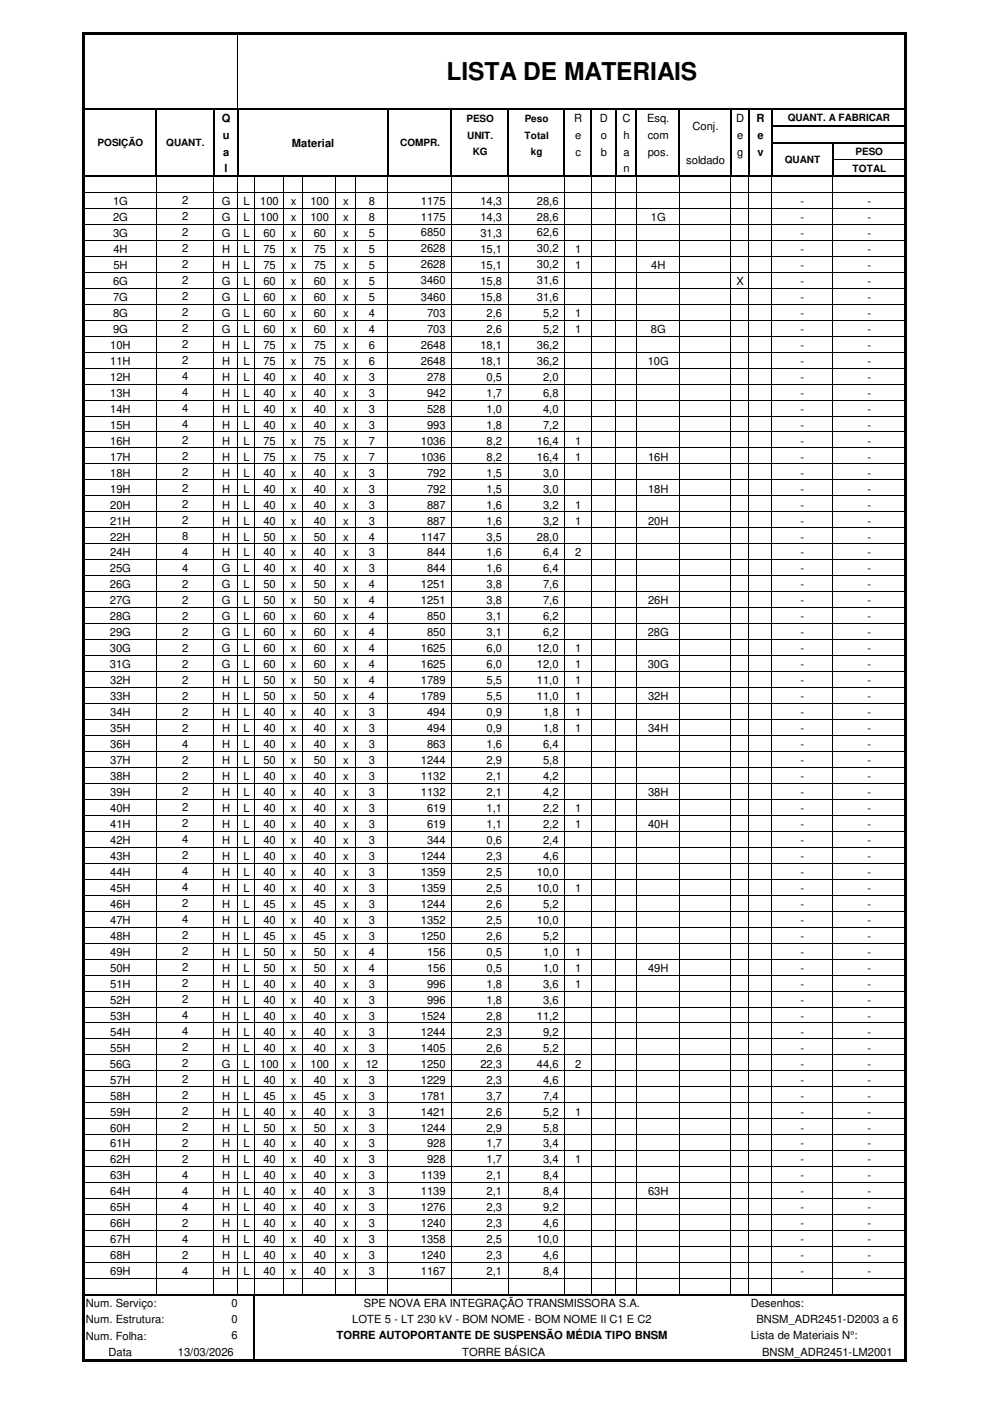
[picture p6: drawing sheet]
<svg xmlns="http://www.w3.org/2000/svg" width="210mm" height="297mm" viewBox="0 0 210 297" stroke-linecap="round" stroke-linejoin="round" font-family="sans-serif">
<defs><g id="words">
<text font-size="5.2" x="94.7" y="17">LISTA DE MATERIAIS</text>
<g font-size="2.4">
<text x="47" y="25.9">Q</text>
<text x="47.2" y="29.5">u</text>
<text x="121.8" y="25.9">R</text>
<text x="122" y="29.5">e</text>
<text x="127.2" y="25.9">D</text>
<text x="127.4" y="29.5">o</text>
<text x="132" y="25.9">C</text>
<text x="132.2" y="29.5">h</text>
<text x="137.2" y="25.9">Esq.</text>
<text x="137.3" y="29.5">com</text>
<text x="146.9" y="27.6">Conj.</text>
<text x="156.1" y="25.9">D</text>
<text x="156.3" y="29.5">e</text>
<text x="160.4" y="25.9">R</text>
<text x="160.6" y="29.5">e</text>
<text x="47.3" y="33">a</text>
<text x="61.9" y="31.1">Material</text>
<text x="122" y="33">c</text>
<text x="127.4" y="33">b</text>
<text x="132.2" y="33">a</text>
<text x="137.3" y="33">pos.</text>
<text x="145.5" y="34.7">soldado</text>
<text x="156.3" y="33">g</text>
<text x="160.6" y="33">v</text>
<text x="47.6" y="36.4">l</text>
<text x="132.2" y="36.4">n</text>
<text x="24" y="43.5">1G</text>
<text x="24" y="46.9">2G</text>
<text x="38.7" y="43.3">2</text>
<text x="38.7" y="46.7">2</text>
<text x="47" y="43.5">G</text>
<text x="47" y="46.9">G</text>
<text x="51.6" y="43.5">L</text>
<text x="51.6" y="46.9">L</text>
<text x="55.2" y="43.5">100</text>
<text x="55.2" y="46.9">100</text>
<text x="61.7" y="43.5">x</text>
<text x="61.7" y="46.9">x</text>
<text x="65.8" y="43.5">100</text>
<text x="65.8" y="46.9">100</text>
<text x="72.7" y="43.5">x</text>
<text x="72.7" y="46.9">x</text>
<text x="78.2" y="43.5">8</text>
<text x="78.2" y="46.9">8</text>
<text x="89.2" y="43.5">1175</text>
<text x="89.2" y="46.9">1175</text>
<text x="101.9" y="43.5">14,3</text>
<text x="101.9" y="46.9">14,3</text>
<text x="113.8" y="43.5">28,6</text>
<text x="113.8" y="46.9">28,6</text>
<text x="138" y="46.9">1G</text>
<text x="169.8" y="43.5">-</text>
<text x="169.8" y="46.9">-</text>
<text x="183.9" y="43.5">-</text>
<text x="183.9" y="46.9">-</text>
<text x="24" y="50.2">3G</text>
<text x="24" y="53.6">4H</text>
<text x="38.7" y="53.5">2</text>
<text x="38.7" y="50.1">2</text>
<text x="47" y="50.2">G</text>
<text x="47.1" y="53.6">H</text>
<text x="51.6" y="53.6">L</text>
<text x="51.6" y="50.2">L</text>
<text x="55.8" y="53.6">75</text>
<text x="55.8" y="50.2">60</text>
<text x="61.7" y="53.6">x</text>
<text x="61.7" y="50.2">x</text>
<text x="66.5" y="53.6">75</text>
<text x="66.5" y="50.2">60</text>
<text x="72.7" y="53.6">x</text>
<text x="72.7" y="50.2">x</text>
<text x="78.2" y="53.6">5</text>
<text x="78.2" y="50.2">5</text>
<text x="89.2" y="53.5">2628</text>
<text x="89.2" y="50.1">6850</text>
<text x="101.9" y="53.6">15,1</text>
<text x="101.9" y="50.2">31,3</text>
<text x="113.8" y="53.5">30,2</text>
<text x="113.8" y="50.1">62,6</text>
<text x="122" y="53.6">1</text>
<text x="169.8" y="53.6">-</text>
<text x="169.8" y="50.2">-</text>
<text x="183.9" y="53.6">-</text>
<text x="183.9" y="50.2">-</text>
<text x="24" y="57">5H</text>
<text x="38.7" y="56.9">2</text>
<text x="47.1" y="57">H</text>
<text x="51.6" y="57">L</text>
<text x="55.8" y="57">75</text>
<text x="61.7" y="57">x</text>
<text x="66.5" y="57">75</text>
<text x="72.7" y="57">x</text>
<text x="78.2" y="57">5</text>
<text x="89.2" y="56.9">2628</text>
<text x="101.9" y="57">15,1</text>
<text x="113.8" y="56.9">30,2</text>
<text x="122" y="57">1</text>
<text x="138.1" y="57">4H</text>
<text x="169.8" y="57">-</text>
<text x="183.9" y="57">-</text>
<text x="24" y="60.4">6G</text>
<text x="24" y="63.8">7G</text>
<text x="38.7" y="60.3">2</text>
<text x="38.7" y="63.7">2</text>
<text x="47" y="60.4">G</text>
<text x="47" y="63.8">G</text>
<text x="51.6" y="60.4">L</text>
<text x="51.6" y="63.8">L</text>
<text x="55.8" y="60.4">60</text>
<text x="55.8" y="63.8">60</text>
<text x="61.7" y="60.4">x</text>
<text x="61.7" y="63.8">x</text>
<text x="66.5" y="60.4">60</text>
<text x="66.5" y="63.8">60</text>
<text x="72.7" y="60.4">x</text>
<text x="72.7" y="63.8">x</text>
<text x="78.2" y="60.4">5</text>
<text x="78.2" y="63.8">5</text>
<text x="89.2" y="60.3">3460</text>
<text x="89.2" y="63.8">3460</text>
<text x="101.9" y="60.4">15,8</text>
<text x="101.9" y="63.8">15,8</text>
<text x="113.8" y="60.3">31,6</text>
<text x="113.8" y="63.8">31,6</text>
<text x="156.2" y="60.4">X</text>
<text x="169.8" y="60.4">-</text>
<text x="169.8" y="63.8">-</text>
<text x="183.9" y="60.4">-</text>
<text x="183.9" y="63.8">-</text>
<text x="24" y="67.2">8G</text>
<text x="24" y="70.6">9G</text>
<text x="38.7" y="67.1">2</text>
<text x="38.7" y="70.4">2</text>
<text x="47" y="67.2">G</text>
<text x="47" y="70.6">G</text>
<text x="51.6" y="67.2">L</text>
<text x="51.6" y="70.6">L</text>
<text x="55.8" y="67.2">60</text>
<text x="55.8" y="70.6">60</text>
<text x="61.7" y="67.2">x</text>
<text x="61.7" y="70.6">x</text>
<text x="66.5" y="67.2">60</text>
<text x="66.5" y="70.6">60</text>
<text x="72.7" y="67.2">x</text>
<text x="72.7" y="70.6">x</text>
<text x="78.2" y="67.2">4</text>
<text x="78.2" y="70.6">4</text>
<text x="90.6" y="67.2">703</text>
<text x="90.6" y="70.6">703</text>
<text x="103.2" y="67.2">2,6</text>
<text x="103.2" y="70.6">2,6</text>
<text x="115.1" y="67.2">5,2</text>
<text x="115.1" y="70.6">5,2</text>
<text x="122" y="67.2">1</text>
<text x="122" y="70.6">1</text>
<text x="138" y="70.6">8G</text>
<text x="169.8" y="67.2">-</text>
<text x="169.8" y="70.6">-</text>
<text x="183.9" y="67.2">-</text>
<text x="183.9" y="70.6">-</text>
<text x="23.4" y="74">10H</text>
<text x="23.4" y="77.3">11H</text>
<text x="38.7" y="73.8">2</text>
<text x="38.7" y="77.2">2</text>
<text x="47.1" y="74">H</text>
<text x="47.1" y="77.3">H</text>
<text x="51.6" y="74">L</text>
<text x="51.6" y="77.3">L</text>
<text x="55.8" y="74">75</text>
<text x="55.8" y="77.3">75</text>
<text x="61.7" y="74">x</text>
<text x="61.7" y="77.3">x</text>
<text x="66.5" y="74">75</text>
<text x="66.5" y="77.3">75</text>
<text x="72.7" y="74">x</text>
<text x="72.7" y="77.3">x</text>
<text x="78.2" y="74">6</text>
<text x="78.2" y="77.3">6</text>
<text x="89.2" y="74">2648</text>
<text x="89.2" y="77.3">2648</text>
<text x="101.9" y="74">18,1</text>
<text x="101.9" y="77.3">18,1</text>
<text x="113.8" y="74">36,2</text>
<text x="113.8" y="77.3">36,2</text>
<text x="137.3" y="77.3">10G</text>
<text x="169.8" y="77.3">-</text>
<text x="169.8" y="74">-</text>
<text x="183.9" y="77.3">-</text>
<text x="183.9" y="74">-</text>
<text x="23.4" y="80.7">12H</text>
<text x="38.7" y="80.6">4</text>
<text x="38.7" y="84">4</text>
<text x="47.1" y="80.7">H</text>
<text x="51.6" y="80.7">L</text>
<text x="55.8" y="80.7">40</text>
<text x="61.7" y="80.7">x</text>
<text x="66.5" y="80.7">40</text>
<text x="72.7" y="80.7">x</text>
<text x="78.2" y="80.7">3</text>
<text x="90.6" y="80.7">278</text>
<text x="103.2" y="80.7">0,5</text>
<text x="115.1" y="80.7">2,0</text>
<text x="169.8" y="80.7">-</text>
<text x="183.9" y="80.7">-</text>
<text x="23.4" y="84.1">13H</text>
<text x="23.4" y="87.5">14H</text>
<text x="38.7" y="87.4">4</text>
<text x="47.1" y="84.1">H</text>
<text x="47.1" y="87.5">H</text>
<text x="51.6" y="84.1">L</text>
<text x="51.6" y="87.5">L</text>
<text x="55.8" y="84.1">40</text>
<text x="55.8" y="87.5">40</text>
<text x="61.7" y="84.1">x</text>
<text x="61.7" y="87.5">x</text>
<text x="66.5" y="84.1">40</text>
<text x="66.5" y="87.5">40</text>
<text x="72.7" y="84.1">x</text>
<text x="72.7" y="87.5">x</text>
<text x="78.2" y="84.1">3</text>
<text x="78.2" y="87.5">3</text>
<text x="90.6" y="84.1">942</text>
<text x="90.6" y="87.5">528</text>
<text x="103.2" y="84.1">1,7</text>
<text x="103.2" y="87.5">1,0</text>
<text x="115.1" y="84.1">6,8</text>
<text x="115.1" y="87.5">4,0</text>
<text x="169.8" y="84.1">-</text>
<text x="169.8" y="87.5">-</text>
<text x="183.9" y="84.1">-</text>
<text x="183.9" y="87.5">-</text>
<text x="23.4" y="90.9">15H</text>
<text x="23.4" y="94.3">16H</text>
<text x="38.7" y="90.8">4</text>
<text x="38.7" y="94.1">2</text>
<text x="47.1" y="90.9">H</text>
<text x="47.1" y="94.3">H</text>
<text x="51.6" y="90.9">L</text>
<text x="51.6" y="94.3">L</text>
<text x="55.8" y="90.9">40</text>
<text x="55.8" y="94.3">75</text>
<text x="61.7" y="90.9">x</text>
<text x="61.7" y="94.3">x</text>
<text x="66.5" y="90.9">40</text>
<text x="66.5" y="94.3">75</text>
<text x="72.7" y="90.9">x</text>
<text x="72.7" y="94.3">x</text>
<text x="78.2" y="90.9">3</text>
<text x="78.2" y="94.3">7</text>
<text x="89.2" y="94.3">1036</text>
<text x="90.6" y="90.9">993</text>
<text x="103.2" y="90.9">1,8</text>
<text x="103.2" y="94.3">8,2</text>
<text x="113.8" y="94.3">16,4</text>
<text x="115.1" y="90.9">7,2</text>
<text x="122" y="94.3">1</text>
<text x="169.8" y="94.3">-</text>
<text x="169.8" y="90.9">-</text>
<text x="183.9" y="94.3">-</text>
<text x="183.9" y="90.9">-</text>
<text x="23.4" y="101">18H</text>
<text x="23.4" y="97.7">17H</text>
<text x="38.7" y="100.9">2</text>
<text x="38.7" y="97.5">2</text>
<text x="47.1" y="101">H</text>
<text x="47.1" y="97.7">H</text>
<text x="51.6" y="101">L</text>
<text x="51.6" y="97.7">L</text>
<text x="55.8" y="101">40</text>
<text x="55.8" y="97.7">75</text>
<text x="61.7" y="101">x</text>
<text x="61.7" y="97.7">x</text>
<text x="66.5" y="101">40</text>
<text x="66.5" y="97.7">75</text>
<text x="72.7" y="101">x</text>
<text x="72.7" y="97.7">x</text>
<text x="78.2" y="101">3</text>
<text x="78.2" y="97.7">7</text>
<text x="89.2" y="97.7">1036</text>
<text x="90.6" y="101">792</text>
<text x="103.2" y="101">1,5</text>
<text x="103.2" y="97.7">8,2</text>
<text x="113.8" y="97.7">16,4</text>
<text x="115.1" y="101">3,0</text>
<text x="122" y="97.7">1</text>
<text x="137.4" y="97.7">16H</text>
<text x="169.8" y="101">-</text>
<text x="169.8" y="97.7">-</text>
<text x="183.9" y="101">-</text>
<text x="183.9" y="97.7">-</text>
<text x="23.4" y="107.8">20H</text>
<text x="23.4" y="104.4">19H</text>
<text x="38.7" y="107.7">2</text>
<text x="38.7" y="104.3">2</text>
<text x="47.1" y="107.8">H</text>
<text x="47.1" y="104.4">H</text>
<text x="51.6" y="107.8">L</text>
<text x="51.6" y="104.4">L</text>
<text x="55.8" y="107.8">40</text>
<text x="55.8" y="104.4">40</text>
<text x="61.7" y="107.8">x</text>
<text x="61.7" y="104.4">x</text>
<text x="66.5" y="107.8">40</text>
<text x="66.5" y="104.4">40</text>
<text x="72.7" y="107.8">x</text>
<text x="72.7" y="104.4">x</text>
<text x="78.2" y="107.8">3</text>
<text x="78.2" y="104.4">3</text>
<text x="90.6" y="107.8">887</text>
<text x="90.6" y="104.4">792</text>
<text x="103.2" y="107.8">1,6</text>
<text x="103.2" y="104.4">1,5</text>
<text x="115.1" y="107.8">3,2</text>
<text x="115.1" y="104.4">3,0</text>
<text x="122" y="107.8">1</text>
<text x="137.4" y="104.4">18H</text>
<text x="169.8" y="107.8">-</text>
<text x="169.8" y="104.4">-</text>
<text x="183.9" y="104.4">-</text>
<text x="183.9" y="107.8">-</text>
<text x="23.4" y="111.2">21H</text>
<text x="38.7" y="111.1">2</text>
<text x="47.1" y="111.2">H</text>
<text x="51.6" y="111.2">L</text>
<text x="55.8" y="111.2">40</text>
<text x="61.7" y="111.2">x</text>
<text x="66.5" y="111.2">40</text>
<text x="72.7" y="111.2">x</text>
<text x="78.2" y="111.2">3</text>
<text x="90.6" y="111.2">887</text>
<text x="103.2" y="111.2">1,6</text>
<text x="115.1" y="111.2">3,2</text>
<text x="122" y="111.2">1</text>
<text x="137.4" y="111.2">20H</text>
<text x="169.8" y="111.2">-</text>
<text x="183.9" y="111.2">-</text>
<text x="23.4" y="114.6">22H</text>
<text x="23.4" y="118">24H</text>
<text x="38.7" y="114.5">8</text>
<text x="38.7" y="117.9">4</text>
<text x="47.1" y="114.6">H</text>
<text x="47.1" y="118">H</text>
<text x="51.6" y="114.6">L</text>
<text x="51.6" y="118">L</text>
<text x="55.8" y="114.6">50</text>
<text x="55.8" y="118">40</text>
<text x="61.7" y="114.6">x</text>
<text x="61.7" y="118">x</text>
<text x="66.5" y="114.6">50</text>
<text x="66.5" y="118">40</text>
<text x="72.7" y="114.6">x</text>
<text x="72.7" y="118">x</text>
<text x="78.2" y="114.6">4</text>
<text x="78.2" y="118">3</text>
<text x="89.2" y="114.6">1147</text>
<text x="90.6" y="118">844</text>
<text x="103.2" y="118">1,6</text>
<text x="103.2" y="114.6">3,5</text>
<text x="113.8" y="114.6">28,0</text>
<text x="115.1" y="118">6,4</text>
<text x="122" y="118">2</text>
<text x="169.8" y="118">-</text>
<text x="169.8" y="114.6">-</text>
<text x="183.9" y="114.6">-</text>
<text x="183.9" y="118">-</text>
<text x="23.3" y="124.8">26G</text>
<text x="23.3" y="121.4">25G</text>
<text x="38.7" y="124.6">2</text>
<text x="38.7" y="121.2">4</text>
<text x="47" y="121.4">G</text>
<text x="47" y="124.8">G</text>
<text x="51.6" y="121.4">L</text>
<text x="51.6" y="124.8">L</text>
<text x="55.8" y="121.4">40</text>
<text x="55.8" y="124.8">50</text>
<text x="61.7" y="121.4">x</text>
<text x="61.7" y="124.8">x</text>
<text x="66.5" y="121.4">40</text>
<text x="66.5" y="124.8">50</text>
<text x="72.7" y="121.4">x</text>
<text x="72.7" y="124.8">x</text>
<text x="78.2" y="121.4">3</text>
<text x="78.2" y="124.8">4</text>
<text x="89.2" y="124.8">1251</text>
<text x="90.6" y="121.4">844</text>
<text x="103.2" y="121.4">1,6</text>
<text x="103.2" y="124.8">3,8</text>
<text x="115.1" y="121.4">6,4</text>
<text x="115.1" y="124.8">7,6</text>
<text x="169.8" y="121.4">-</text>
<text x="169.8" y="124.8">-</text>
<text x="183.9" y="121.4">-</text>
<text x="183.9" y="124.8">-</text>
<text x="23.3" y="131.5">28G</text>
<text x="23.3" y="128.1">27G</text>
<text x="38.7" y="131.4">2</text>
<text x="38.7" y="128">2</text>
<text x="47" y="131.5">G</text>
<text x="47" y="128.1">G</text>
<text x="51.6" y="131.5">L</text>
<text x="51.6" y="128.1">L</text>
<text x="55.8" y="131.5">60</text>
<text x="55.8" y="128.1">50</text>
<text x="61.7" y="131.5">x</text>
<text x="61.7" y="128.1">x</text>
<text x="66.5" y="131.5">60</text>
<text x="66.5" y="128.1">50</text>
<text x="72.7" y="131.5">x</text>
<text x="72.7" y="128.1">x</text>
<text x="78.2" y="131.5">4</text>
<text x="78.2" y="128.1">4</text>
<text x="89.2" y="128.1">1251</text>
<text x="90.6" y="131.5">850</text>
<text x="103.2" y="131.5">3,1</text>
<text x="103.2" y="128.1">3,8</text>
<text x="115.1" y="131.5">6,2</text>
<text x="115.1" y="128.1">7,6</text>
<text x="137.4" y="128.1">26H</text>
<text x="169.8" y="131.5">-</text>
<text x="169.8" y="128.1">-</text>
<text x="183.9" y="131.5">-</text>
<text x="183.9" y="128.1">-</text>
<text x="23.3" y="134.9">29G</text>
<text x="38.7" y="134.8">2</text>
<text x="47" y="134.9">G</text>
<text x="51.6" y="134.9">L</text>
<text x="55.8" y="134.9">60</text>
<text x="61.7" y="134.9">x</text>
<text x="66.5" y="134.9">60</text>
<text x="72.7" y="134.9">x</text>
<text x="78.2" y="134.9">4</text>
<text x="90.6" y="134.9">850</text>
<text x="103.2" y="134.9">3,1</text>
<text x="115.1" y="134.9">6,2</text>
<text x="137.3" y="134.9">28G</text>
<text x="169.8" y="134.9">-</text>
<text x="183.9" y="134.9">-</text>
<text x="23.3" y="141.7">31G</text>
<text x="23.3" y="138.3">30G</text>
<text x="38.7" y="141.6">2</text>
<text x="38.7" y="138.2">2</text>
<text x="47" y="138.3">G</text>
<text x="47" y="141.7">G</text>
<text x="51.6" y="138.3">L</text>
<text x="51.6" y="141.7">L</text>
<text x="55.8" y="138.3">60</text>
<text x="55.8" y="141.7">60</text>
<text x="61.7" y="138.3">x</text>
<text x="61.7" y="141.7">x</text>
<text x="66.5" y="138.3">60</text>
<text x="66.5" y="141.7">60</text>
<text x="72.7" y="138.3">x</text>
<text x="72.7" y="141.7">x</text>
<text x="78.2" y="138.3">4</text>
<text x="78.2" y="141.7">4</text>
<text x="89.2" y="138.3">1625</text>
<text x="89.2" y="141.7">1625</text>
<text x="103.2" y="138.3">6,0</text>
<text x="103.2" y="141.7">6,0</text>
<text x="113.8" y="138.3">12,0</text>
<text x="113.8" y="141.7">12,0</text>
<text x="122" y="138.3">1</text>
<text x="122" y="141.7">1</text>
<text x="137.3" y="141.7">30G</text>
<text x="169.8" y="138.3">-</text>
<text x="169.8" y="141.7">-</text>
<text x="183.9" y="138.3">-</text>
<text x="183.9" y="141.7">-</text>
<text x="23.4" y="145.1">32H</text>
<text x="23.4" y="148.5">33H</text>
<text x="38.7" y="144.9">2</text>
<text x="38.7" y="148.3">2</text>
<text x="47.1" y="145.1">H</text>
<text x="47.1" y="148.5">H</text>
<text x="51.6" y="145.1">L</text>
<text x="51.6" y="148.5">L</text>
<text x="55.8" y="145.1">50</text>
<text x="55.8" y="148.5">50</text>
<text x="61.7" y="145.1">x</text>
<text x="61.7" y="148.5">x</text>
<text x="66.5" y="145.1">50</text>
<text x="66.5" y="148.5">50</text>
<text x="72.7" y="145.1">x</text>
<text x="72.7" y="148.5">x</text>
<text x="78.2" y="145.1">4</text>
<text x="78.2" y="148.5">4</text>
<text x="89.2" y="145.1">1789</text>
<text x="89.2" y="148.5">1789</text>
<text x="103.2" y="145.1">5,5</text>
<text x="103.2" y="148.5">5,5</text>
<text x="113.8" y="145.1">11,0</text>
<text x="113.8" y="148.5">11,0</text>
<text x="122" y="145.1">1</text>
<text x="122" y="148.5">1</text>
<text x="137.4" y="148.5">32H</text>
<text x="169.8" y="145.1">-</text>
<text x="169.8" y="148.5">-</text>
<text x="183.9" y="145.1">-</text>
<text x="183.9" y="148.5">-</text>
<text x="23.4" y="151.8">34H</text>
<text x="23.4" y="155.2">35H</text>
<text x="38.7" y="151.7">2</text>
<text x="38.7" y="155.1">2</text>
<text x="47.1" y="151.8">H</text>
<text x="47.1" y="155.2">H</text>
<text x="51.6" y="151.8">L</text>
<text x="51.6" y="155.2">L</text>
<text x="55.8" y="151.8">40</text>
<text x="55.8" y="155.2">40</text>
<text x="61.7" y="151.8">x</text>
<text x="61.7" y="155.2">x</text>
<text x="66.5" y="151.8">40</text>
<text x="66.5" y="155.2">40</text>
<text x="72.7" y="151.8">x</text>
<text x="72.7" y="155.2">x</text>
<text x="78.2" y="151.8">3</text>
<text x="78.2" y="155.2">3</text>
<text x="90.6" y="151.8">494</text>
<text x="90.6" y="155.2">494</text>
<text x="103.2" y="151.8">0,9</text>
<text x="103.2" y="155.2">0,9</text>
<text x="115.1" y="151.8">1,8</text>
<text x="115.1" y="155.2">1,8</text>
<text x="122" y="151.8">1</text>
<text x="122" y="155.2">1</text>
<text x="137.4" y="155.2">34H</text>
<text x="169.8" y="151.8">-</text>
<text x="169.8" y="155.2">-</text>
<text x="183.9" y="151.8">-</text>
<text x="183.9" y="155.2">-</text>
<text x="23.4" y="158.6">36H</text>
<text x="38.7" y="158.5">4</text>
<text x="38.7" y="161.9">2</text>
<text x="47.1" y="158.6">H</text>
<text x="51.6" y="158.6">L</text>
<text x="55.8" y="158.6">40</text>
<text x="61.7" y="158.6">x</text>
<text x="66.5" y="158.6">40</text>
<text x="72.7" y="158.6">x</text>
<text x="78.2" y="158.6">3</text>
<text x="90.6" y="158.6">863</text>
<text x="103.2" y="158.6">1,6</text>
<text x="115.1" y="158.6">6,4</text>
<text x="169.8" y="158.6">-</text>
<text x="183.9" y="158.6">-</text>
<text x="23.4" y="162">37H</text>
<text x="23.4" y="165.4">38H</text>
<text x="38.7" y="165.3">2</text>
<text x="47.1" y="162">H</text>
<text x="47.1" y="165.4">H</text>
<text x="51.6" y="162">L</text>
<text x="51.6" y="165.4">L</text>
<text x="55.8" y="162">50</text>
<text x="55.8" y="165.4">40</text>
<text x="61.7" y="162">x</text>
<text x="61.7" y="165.4">x</text>
<text x="66.5" y="162">50</text>
<text x="66.5" y="165.4">40</text>
<text x="72.7" y="162">x</text>
<text x="72.7" y="165.4">x</text>
<text x="78.2" y="162">3</text>
<text x="78.2" y="165.4">3</text>
<text x="89.2" y="162">1244</text>
<text x="89.2" y="165.4">1132</text>
<text x="103.2" y="162">2,9</text>
<text x="103.2" y="165.4">2,1</text>
<text x="115.1" y="162">5,8</text>
<text x="115.1" y="165.4">4,2</text>
<text x="169.8" y="162">-</text>
<text x="169.8" y="165.4">-</text>
<text x="183.9" y="162">-</text>
<text x="183.9" y="165.4">-</text>
<text x="23.4" y="172.2">40H</text>
<text x="23.4" y="168.8">39H</text>
<text x="38.7" y="172">2</text>
<text x="38.7" y="168.7">2</text>
<text x="47.1" y="172.2">H</text>
<text x="47.1" y="168.8">H</text>
<text x="51.6" y="172.2">L</text>
<text x="51.6" y="168.8">L</text>
<text x="55.8" y="172.2">40</text>
<text x="55.8" y="168.8">40</text>
<text x="61.7" y="172.2">x</text>
<text x="61.7" y="168.8">x</text>
<text x="66.5" y="172.2">40</text>
<text x="66.5" y="168.8">40</text>
<text x="72.7" y="172.2">x</text>
<text x="72.7" y="168.8">x</text>
<text x="78.2" y="172.2">3</text>
<text x="78.2" y="168.8">3</text>
<text x="89.2" y="168.8">1132</text>
<text x="90.6" y="172.2">619</text>
<text x="103.2" y="172.2">1,1</text>
<text x="103.2" y="168.8">2,1</text>
<text x="115.1" y="172.2">2,2</text>
<text x="115.1" y="168.8">4,2</text>
<text x="122" y="172.2">1</text>
<text x="137.4" y="168.8">38H</text>
<text x="169.8" y="172.2">-</text>
<text x="169.8" y="168.8">-</text>
<text x="183.9" y="168.8">-</text>
<text x="183.9" y="172.2">-</text>
<text x="23.4" y="175.6">41H</text>
<text x="23.4" y="178.9">42H</text>
<text x="38.7" y="175.4">2</text>
<text x="38.7" y="178.8">4</text>
<text x="47.1" y="175.6">H</text>
<text x="47.1" y="178.9">H</text>
<text x="51.6" y="175.6">L</text>
<text x="51.6" y="178.9">L</text>
<text x="55.8" y="175.6">40</text>
<text x="55.8" y="178.9">40</text>
<text x="61.7" y="175.6">x</text>
<text x="61.7" y="178.9">x</text>
<text x="66.5" y="175.6">40</text>
<text x="66.5" y="178.9">40</text>
<text x="72.7" y="175.6">x</text>
<text x="72.7" y="178.9">x</text>
<text x="78.2" y="175.6">3</text>
<text x="78.2" y="178.9">3</text>
<text x="90.6" y="175.6">619</text>
<text x="90.6" y="178.9">344</text>
<text x="103.2" y="175.6">1,1</text>
<text x="103.2" y="178.9">0,6</text>
<text x="115.1" y="175.6">2,2</text>
<text x="115.1" y="178.9">2,4</text>
<text x="122" y="175.6">1</text>
<text x="137.4" y="175.6">40H</text>
<text x="169.8" y="175.6">-</text>
<text x="169.8" y="178.9">-</text>
<text x="183.9" y="175.6">-</text>
<text x="183.9" y="178.9">-</text>
<text x="23.4" y="182.3">43H</text>
<text x="23.4" y="185.7">44H</text>
<text x="38.7" y="182.2">2</text>
<text x="38.7" y="185.6">4</text>
<text x="47.1" y="182.3">H</text>
<text x="47.1" y="185.7">H</text>
<text x="51.6" y="182.3">L</text>
<text x="51.6" y="185.7">L</text>
<text x="55.8" y="182.3">40</text>
<text x="55.8" y="185.7">40</text>
<text x="61.7" y="182.3">x</text>
<text x="61.7" y="185.7">x</text>
<text x="66.5" y="182.3">40</text>
<text x="66.5" y="185.7">40</text>
<text x="72.7" y="182.3">x</text>
<text x="72.7" y="185.7">x</text>
<text x="78.2" y="182.3">3</text>
<text x="78.2" y="185.7">3</text>
<text x="89.2" y="182.3">1244</text>
<text x="89.2" y="185.7">1359</text>
<text x="103.2" y="182.3">2,3</text>
<text x="103.2" y="185.7">2,5</text>
<text x="113.8" y="185.7">10,0</text>
<text x="115.1" y="182.3">4,6</text>
<text x="169.8" y="182.3">-</text>
<text x="169.8" y="185.7">-</text>
<text x="183.9" y="182.3">-</text>
<text x="183.9" y="185.7">-</text>
<text x="23.4" y="189.1">45H</text>
<text x="38.7" y="189">4</text>
<text x="47.1" y="189.1">H</text>
<text x="51.6" y="189.1">L</text>
<text x="55.8" y="189.1">40</text>
<text x="61.7" y="189.1">x</text>
<text x="66.5" y="189.1">40</text>
<text x="72.7" y="189.1">x</text>
<text x="78.2" y="189.1">3</text>
<text x="89.2" y="189.1">1359</text>
<text x="103.2" y="189.1">2,5</text>
<text x="113.8" y="189.1">10,0</text>
<text x="122" y="189.1">1</text>
<text x="169.8" y="189.1">-</text>
<text x="183.9" y="189.1">-</text>
<text x="23.4" y="192.5">46H</text>
<text x="23.4" y="195.9">47H</text>
<text x="38.7" y="192.4">2</text>
<text x="38.7" y="195.7">4</text>
<text x="47.1" y="192.5">H</text>
<text x="47.1" y="195.9">H</text>
<text x="51.6" y="192.5">L</text>
<text x="51.6" y="195.9">L</text>
<text x="55.8" y="192.5">45</text>
<text x="55.8" y="195.9">40</text>
<text x="61.7" y="192.5">x</text>
<text x="61.7" y="195.9">x</text>
<text x="66.5" y="192.5">45</text>
<text x="66.5" y="195.9">40</text>
<text x="72.7" y="192.5">x</text>
<text x="72.7" y="195.9">x</text>
<text x="78.2" y="192.5">3</text>
<text x="78.2" y="195.9">3</text>
<text x="89.2" y="192.5">1244</text>
<text x="89.2" y="195.9">1352</text>
<text x="103.2" y="192.5">2,6</text>
<text x="103.2" y="195.9">2,5</text>
<text x="113.8" y="195.9">10,0</text>
<text x="115.1" y="192.5">5,2</text>
<text x="169.8" y="192.5">-</text>
<text x="169.8" y="195.9">-</text>
<text x="183.9" y="192.5">-</text>
<text x="183.9" y="195.9">-</text>
<text x="23.4" y="199.3">48H</text>
<text x="23.4" y="202.6">49H</text>
<text x="38.7" y="199.1">2</text>
<text x="38.7" y="202.5">2</text>
<text x="47.1" y="199.3">H</text>
<text x="47.1" y="202.6">H</text>
<text x="51.6" y="199.3">L</text>
<text x="51.6" y="202.6">L</text>
<text x="55.8" y="199.3">45</text>
<text x="55.8" y="202.6">50</text>
<text x="61.7" y="199.3">x</text>
<text x="61.7" y="202.6">x</text>
<text x="66.5" y="199.3">45</text>
<text x="66.5" y="202.6">50</text>
<text x="72.7" y="199.3">x</text>
<text x="72.7" y="202.6">x</text>
<text x="78.2" y="199.3">3</text>
<text x="78.2" y="202.6">4</text>
<text x="89.2" y="199.3">1250</text>
<text x="90.6" y="202.6">156</text>
<text x="103.2" y="202.6">0,5</text>
<text x="103.2" y="199.3">2,6</text>
<text x="115.1" y="202.6">1,0</text>
<text x="115.1" y="199.3">5,2</text>
<text x="122" y="202.6">1</text>
<text x="169.8" y="202.6">-</text>
<text x="169.8" y="199.3">-</text>
<text x="183.9" y="199.3">-</text>
<text x="183.9" y="202.6">-</text>
<text x="23.4" y="206">50H</text>
<text x="23.4" y="209.4">51H</text>
<text x="38.7" y="205.9">2</text>
<text x="38.7" y="209.3">2</text>
<text x="47.1" y="206">H</text>
<text x="47.1" y="209.4">H</text>
<text x="51.6" y="206">L</text>
<text x="51.6" y="209.4">L</text>
<text x="55.8" y="206">50</text>
<text x="55.8" y="209.4">40</text>
<text x="61.7" y="206">x</text>
<text x="61.7" y="209.4">x</text>
<text x="66.5" y="206">50</text>
<text x="66.5" y="209.4">40</text>
<text x="72.7" y="206">x</text>
<text x="72.7" y="209.4">x</text>
<text x="78.2" y="206">4</text>
<text x="78.2" y="209.4">3</text>
<text x="90.6" y="206">156</text>
<text x="90.6" y="209.4">996</text>
<text x="103.2" y="206">0,5</text>
<text x="103.2" y="209.4">1,8</text>
<text x="115.1" y="206">1,0</text>
<text x="115.1" y="209.4">3,6</text>
<text x="122" y="206">1</text>
<text x="122" y="209.4">1</text>
<text x="137.4" y="206">49H</text>
<text x="169.8" y="209.4">-</text>
<text x="169.8" y="206">-</text>
<text x="183.9" y="206">-</text>
<text x="183.9" y="209.4">-</text>
<text x="23.4" y="212.8">52H</text>
<text x="38.7" y="212.7">2</text>
<text x="47.1" y="212.8">H</text>
<text x="51.6" y="212.8">L</text>
<text x="55.8" y="212.8">40</text>
<text x="61.7" y="212.8">x</text>
<text x="66.5" y="212.8">40</text>
<text x="72.7" y="212.8">x</text>
<text x="78.2" y="212.8">3</text>
<text x="90.6" y="212.8">996</text>
<text x="103.2" y="212.8">1,8</text>
<text x="115.1" y="212.8">3,6</text>
<text x="169.8" y="212.8">-</text>
<text x="183.9" y="212.8">-</text>
<text x="23.4" y="216.2">53H</text>
<text x="23.4" y="219.6">54H</text>
<text x="38.7" y="216.1">4</text>
<text x="38.7" y="219.5">4</text>
<text x="47.1" y="216.2">H</text>
<text x="47.1" y="219.6">H</text>
<text x="51.6" y="216.2">L</text>
<text x="51.6" y="219.6">L</text>
<text x="55.8" y="216.2">40</text>
<text x="55.8" y="219.6">40</text>
<text x="61.7" y="216.2">x</text>
<text x="61.7" y="219.6">x</text>
<text x="66.5" y="216.2">40</text>
<text x="66.5" y="219.6">40</text>
<text x="72.7" y="216.2">x</text>
<text x="72.7" y="219.6">x</text>
<text x="78.2" y="216.2">3</text>
<text x="78.2" y="219.6">3</text>
<text x="89.2" y="216.2">1524</text>
<text x="89.2" y="219.6">1244</text>
<text x="103.2" y="216.2">2,8</text>
<text x="103.2" y="219.6">2,3</text>
<text x="113.8" y="216.2">11,2</text>
<text x="115.1" y="219.6">9,2</text>
<text x="169.8" y="219.6">-</text>
<text x="169.8" y="216.2">-</text>
<text x="183.9" y="219.6">-</text>
<text x="183.9" y="216.2">-</text>
<text x="23.3" y="226.4">56G</text>
<text x="23.4" y="223">55H</text>
<text x="38.7" y="222.8">2</text>
<text x="38.7" y="226.2">2</text>
<text x="47" y="226.4">G</text>
<text x="47.1" y="223">H</text>
<text x="51.6" y="223">L</text>
<text x="51.6" y="226.4">L</text>
<text x="55.2" y="226.4">100</text>
<text x="55.8" y="223">40</text>
<text x="61.7" y="223">x</text>
<text x="61.7" y="226.4">x</text>
<text x="65.8" y="226.4">100</text>
<text x="66.5" y="223">40</text>
<text x="72.7" y="223">x</text>
<text x="72.7" y="226.4">x</text>
<text x="77.6" y="226.4">12</text>
<text x="78.2" y="223">3</text>
<text x="89.2" y="226.4">1250</text>
<text x="89.2" y="223">1405</text>
<text x="101.9" y="226.4">22,3</text>
<text x="103.2" y="223">2,6</text>
<text x="113.8" y="226.4">44,6</text>
<text x="115.1" y="223">5,2</text>
<text x="122" y="226.4">2</text>
<text x="169.8" y="226.4">-</text>
<text x="169.8" y="223">-</text>
<text x="183.9" y="223">-</text>
<text x="183.9" y="226.4">-</text>
<text x="23.4" y="229.7">57H</text>
<text x="23.4" y="233.1">58H</text>
<text x="38.7" y="229.6">2</text>
<text x="38.7" y="233">2</text>
<text x="47.1" y="229.7">H</text>
<text x="47.1" y="233.1">H</text>
<text x="51.6" y="229.7">L</text>
<text x="51.6" y="233.1">L</text>
<text x="55.8" y="229.7">40</text>
<text x="55.8" y="233.1">45</text>
<text x="61.7" y="229.7">x</text>
<text x="61.7" y="233.1">x</text>
<text x="66.5" y="229.7">40</text>
<text x="66.5" y="233.1">45</text>
<text x="72.7" y="229.7">x</text>
<text x="72.7" y="233.1">x</text>
<text x="78.2" y="229.7">3</text>
<text x="78.2" y="233.1">3</text>
<text x="89.2" y="229.7">1229</text>
<text x="89.2" y="233.1">1781</text>
<text x="103.2" y="229.7">2,3</text>
<text x="103.2" y="233.1">3,7</text>
<text x="115.1" y="229.7">4,6</text>
<text x="115.1" y="233.1">7,4</text>
<text x="169.8" y="229.7">-</text>
<text x="169.8" y="233.1">-</text>
<text x="183.9" y="229.7">-</text>
<text x="183.9" y="233.1">-</text>
<text x="23.4" y="236.5">59H</text>
<text x="23.4" y="239.9">60H</text>
<text x="38.7" y="236.4">2</text>
<text x="38.7" y="239.8">2</text>
<text x="47.1" y="236.5">H</text>
<text x="47.1" y="239.9">H</text>
<text x="51.6" y="236.5">L</text>
<text x="51.6" y="239.9">L</text>
<text x="55.8" y="236.5">40</text>
<text x="55.8" y="239.9">50</text>
<text x="61.7" y="236.5">x</text>
<text x="61.7" y="239.9">x</text>
<text x="66.5" y="236.5">40</text>
<text x="66.5" y="239.9">50</text>
<text x="72.7" y="236.5">x</text>
<text x="72.7" y="239.9">x</text>
<text x="78.2" y="236.5">3</text>
<text x="78.2" y="239.9">3</text>
<text x="89.2" y="236.5">1421</text>
<text x="89.2" y="239.9">1244</text>
<text x="103.2" y="236.5">2,6</text>
<text x="103.2" y="239.9">2,9</text>
<text x="115.1" y="236.5">5,2</text>
<text x="115.1" y="239.9">5,8</text>
<text x="122" y="236.5">1</text>
<text x="169.8" y="236.5">-</text>
<text x="169.8" y="239.9">-</text>
<text x="183.9" y="236.5">-</text>
<text x="183.9" y="239.9">-</text>
<text x="23.4" y="243.3">61H</text>
<text x="38.7" y="243.2">2</text>
<text x="47.1" y="243.3">H</text>
<text x="51.6" y="243.3">L</text>
<text x="55.8" y="243.3">40</text>
<text x="61.7" y="243.3">x</text>
<text x="66.5" y="243.3">40</text>
<text x="72.7" y="243.3">x</text>
<text x="78.2" y="243.3">3</text>
<text x="90.6" y="243.3">928</text>
<text x="103.2" y="243.3">1,7</text>
<text x="115.1" y="243.3">3,4</text>
<text x="169.8" y="243.3">-</text>
<text x="183.9" y="243.3">-</text>
<text x="23.4" y="246.7">62H</text>
<text x="23.4" y="250.1">63H</text>
<text x="38.7" y="246.5">2</text>
<text x="38.7" y="249.9">4</text>
<text x="47.1" y="246.7">H</text>
<text x="47.1" y="250.1">H</text>
<text x="51.6" y="246.7">L</text>
<text x="51.6" y="250.1">L</text>
<text x="55.8" y="246.7">40</text>
<text x="55.8" y="250.1">40</text>
<text x="61.7" y="246.7">x</text>
<text x="61.7" y="250.1">x</text>
<text x="66.5" y="246.7">40</text>
<text x="66.5" y="250.1">40</text>
<text x="72.7" y="246.7">x</text>
<text x="72.7" y="250.1">x</text>
<text x="78.2" y="246.7">3</text>
<text x="78.2" y="250.1">3</text>
<text x="89.2" y="250.1">1139</text>
<text x="90.6" y="246.7">928</text>
<text x="103.2" y="246.7">1,7</text>
<text x="103.2" y="250.1">2,1</text>
<text x="115.1" y="246.7">3,4</text>
<text x="115.1" y="250.1">8,4</text>
<text x="122" y="246.7">1</text>
<text x="169.8" y="246.7">-</text>
<text x="169.8" y="250.1">-</text>
<text x="183.9" y="246.7">-</text>
<text x="183.9" y="250.1">-</text>
<text x="23.4" y="256.8">65H</text>
<text x="23.4" y="253.4">64H</text>
<text x="38.7" y="256.7">4</text>
<text x="38.7" y="253.3">4</text>
<text x="47.1" y="256.8">H</text>
<text x="47.1" y="253.4">H</text>
<text x="51.6" y="256.8">L</text>
<text x="51.6" y="253.4">L</text>
<text x="55.8" y="256.8">40</text>
<text x="55.8" y="253.4">40</text>
<text x="61.7" y="256.8">x</text>
<text x="61.7" y="253.4">x</text>
<text x="66.5" y="256.8">40</text>
<text x="66.5" y="253.4">40</text>
<text x="72.7" y="256.8">x</text>
<text x="72.7" y="253.4">x</text>
<text x="78.2" y="256.8">3</text>
<text x="78.2" y="253.4">3</text>
<text x="89.2" y="256.8">1276</text>
<text x="89.2" y="253.4">1139</text>
<text x="103.2" y="256.8">2,3</text>
<text x="103.2" y="253.4">2,1</text>
<text x="115.1" y="256.8">9,2</text>
<text x="115.1" y="253.4">8,4</text>
<text x="137.4" y="253.4">63H</text>
<text x="169.8" y="256.8">-</text>
<text x="169.8" y="253.4">-</text>
<text x="183.9" y="256.8">-</text>
<text x="183.9" y="253.4">-</text>
<text x="23.4" y="260.2">66H</text>
<text x="23.4" y="263.6">67H</text>
<text x="38.7" y="260.1">2</text>
<text x="38.7" y="263.5">4</text>
<text x="47.1" y="260.2">H</text>
<text x="47.1" y="263.6">H</text>
<text x="51.6" y="260.2">L</text>
<text x="51.6" y="263.6">L</text>
<text x="55.8" y="260.2">40</text>
<text x="55.8" y="263.6">40</text>
<text x="61.7" y="260.2">x</text>
<text x="61.7" y="263.6">x</text>
<text x="66.5" y="260.2">40</text>
<text x="66.5" y="263.6">40</text>
<text x="72.7" y="260.2">x</text>
<text x="72.7" y="263.6">x</text>
<text x="78.2" y="260.2">3</text>
<text x="78.2" y="263.6">3</text>
<text x="89.2" y="260.2">1240</text>
<text x="89.2" y="263.6">1358</text>
<text x="103.2" y="260.2">2,3</text>
<text x="103.2" y="263.6">2,5</text>
<text x="113.8" y="263.6">10,0</text>
<text x="115.1" y="260.2">4,6</text>
<text x="169.8" y="260.2">-</text>
<text x="169.8" y="263.6">-</text>
<text x="183.9" y="260.2">-</text>
<text x="183.9" y="263.6">-</text>
<text x="23.4" y="267">68H</text>
<text x="38.7" y="266.9">2</text>
<text x="47.1" y="267">H</text>
<text x="51.6" y="267">L</text>
<text x="55.8" y="267">40</text>
<text x="61.7" y="267">x</text>
<text x="66.5" y="267">40</text>
<text x="72.7" y="267">x</text>
<text x="78.2" y="267">3</text>
<text x="89.2" y="267">1240</text>
<text x="103.2" y="267">2,3</text>
<text x="115.1" y="267">4,6</text>
<text x="169.8" y="267">-</text>
<text x="183.9" y="267">-</text>
<text x="23.4" y="270.4">69H</text>
<text x="38.7" y="270.3">4</text>
<text x="47.1" y="270.4">H</text>
<text x="51.6" y="270.4">L</text>
<text x="55.8" y="270.4">40</text>
<text x="61.7" y="270.4">x</text>
<text x="66.5" y="270.4">40</text>
<text x="72.7" y="270.4">x</text>
<text x="78.2" y="270.4">3</text>
<text x="89.2" y="270.4">1167</text>
<text x="103.2" y="270.4">2,1</text>
<text x="115.1" y="270.4">8,4</text>
<text x="169.8" y="270.4">-</text>
<text x="183.9" y="270.4">-</text>
<text x="18.2" y="277.1">Num. Serviço:</text>
<text x="18.2" y="280.5">Num. Estrutura:</text>
<text x="49.1" y="280.5">0</text>
<text x="49.1" y="277.1">0</text>
<text x="74.7" y="280.5">LOTE 5 - LT 230 kV - BOM NOME - BOM NOME II C1 E C2</text>
<text x="77.1" y="277.1">SPE NOVA ERA INTEGRAÇÃO TRANSMISSORA S.A.</text>
<text x="159.2" y="277.1">Desenhos:</text>
<text x="160.4" y="280.5">BNSM_ADR2451-D2003 a 6</text>
<text x="18.2" y="284">Num. Folha:</text>
<text x="23" y="287.5">Data</text>
<text x="37.7" y="287.4">13/03/2026</text>
<text x="49.1" y="283.9">6</text>
<text x="71.3" y="283.9">TORRE AUTOPORTANTE DE SUSPENSÃO MÉDIA TIPO BNSM</text>
<text x="98" y="287.4">TORRE BÁSICA</text>
<text x="159.2" y="283.9">Lista de Materiais N°:</text>
<text x="161.6" y="287.4">BNSM_ADR2451-LM2001</text>
</g>
<g font-size="2.1">
<text x="98.9" y="25.8">PESO</text>
<text x="99.1" y="29.4">UNIT.</text>
<text x="111.2" y="29.4">Total</text>
<text x="111.3" y="25.8">Peso</text>
<text x="167" y="25.7">QUANT. A FABRICAR</text>
<text x="20.7" y="31">POSIÇÃO</text>
<text x="35.3" y="31">QUANT.</text>
<text x="84.9" y="31">COMPR.</text>
<text x="100.2" y="32.9">KG</text>
<text x="112.6" y="32.9">kg</text>
<text x="166.4" y="34.6">QUANT</text>
<text x="181.4" y="32.9">PESO</text>
<text x="180.8" y="36.4">TOTAL</text>
</g>
</g></defs>
<g fill="none" stroke="#000" stroke-width=".21">
<path d="M50.4 7.4v15.6M33.1 37.6v236.8M45.3 37.6v236.8M50.4 37.6v236.8M54 37.6v236.8M60.1 37.6v236.8M64.2 37.6v236.8M71.2 37.6v236.8M75.3 37.6v236.8M82.2 37.6v236.8M95.7 37.6v236.8M107.7 37.6v236.8"/>
<path d="M119.7 37.6v236.8M125.3 37.6v236.8M130.6 37.6v236.8M134.9 37.6v236.8M144.1 37.6v236.8M155 37.6v236.8M158.7 37.6v236.8M163.6 37.6v236.8M176.6 37.6v236.8M176.7 33.8h14.9M18.1 40.8h173.5M18.1 44.2h173.5"/>
<path d="M18.1 47.6h173.5M18.1 50.9h173.5M18.1 54.3h173.5M18.1 57.7h173.5M18.1 61.1h173.5M18.1 64.5h173.5M18.1 67.9h173.5M18.1 71.3h173.5M18.1 74.7h173.5M18.1 78h173.5M18.1 81.4h173.5M18.1 84.8h173.5"/>
<path d="M18.1 88.2h173.5M18.1 91.6h173.5M18.1 95h173.5M18.1 98.4h173.5M18.1 101.7h173.5M18.1 105.1h173.5M18.1 108.5h173.5M18.1 111.9h173.5M18.1 115.3h173.5M18.1 118.7h173.5M18.1 122.1h173.5M18.1 125.5h173.5"/>
<path d="M18.1 128.8h173.5M18.1 132.2h173.5M18.1 135.6h173.5M18.1 139h173.5M18.1 142.4h173.5M18.1 145.8h173.5M18.1 149.2h173.5M18.1 152.5h173.5M18.1 155.9h173.5M18.1 159.3h173.5M18.1 162.7h173.5M18.1 166.1h173.5"/>
<path d="M18.1 169.5h173.5M18.1 172.9h173.5M18.1 176.3h173.5M18.1 179.6h173.5M18.1 183h173.5M18.1 186.4h173.5M18.1 189.8h173.5M18.1 193.2h173.5M18.1 196.6h173.5M18.1 200h173.5M18.1 203.3h173.5M18.1 206.7h173.5"/>
<path d="M18.1 210.1h173.5M18.1 213.5h173.5M18.1 216.9h173.5M18.1 220.3h173.5M18.1 223.7h173.5M18.1 227.1h173.5M18.1 230.4h173.5M18.1 233.8h173.5M18.1 237.2h173.5M18.1 240.6h173.5M18.1 244h173.5M18.1 247.4h173.5"/>
<path d="M18.1 250.8h173.5M18.1 254.1h173.5M18.1 257.5h173.5M18.1 260.9h173.5M18.1 264.3h173.5M18.1 267.7h173.5M18.1 271.1h173.5"/>
</g>
<g fill="none" stroke="#000" stroke-width=".42">
<path d="M18.1 23.2h173.5M18.1 37.4h173.5M33.1 23.4v14.2M45.3 23.4v14.2M50.4 23.4v14.2M82.2 23.4v14.2M95.7 23.4v14.2M107.7 23.4v14.2M119.7 23.4v14.2M125.3 23.4v14.2M130.6 23.4v14.2M134.9 23.4v14.2"/>
<path d="M144.1 23.4v14.2M154.9 23.4v14.2M158.7 23.4v14.2M163.6 23.4v14.2M163.8 26.8h27.8M163.8 30.4h27.8M176.5 30.6v7M18.1 274.7h173.5M53.9 274.9v13.2"/>
</g>
<path d="M18.1 6.9h174.1v.5h-174.1zM17.4 6.9h.7v281.9h-.7zM18.1 288.1h174.1v.7h-174.1zM191.6 7.4h.6v281.4h-.6z" fill="#000"/>
<use href="#words"/>
</svg>
